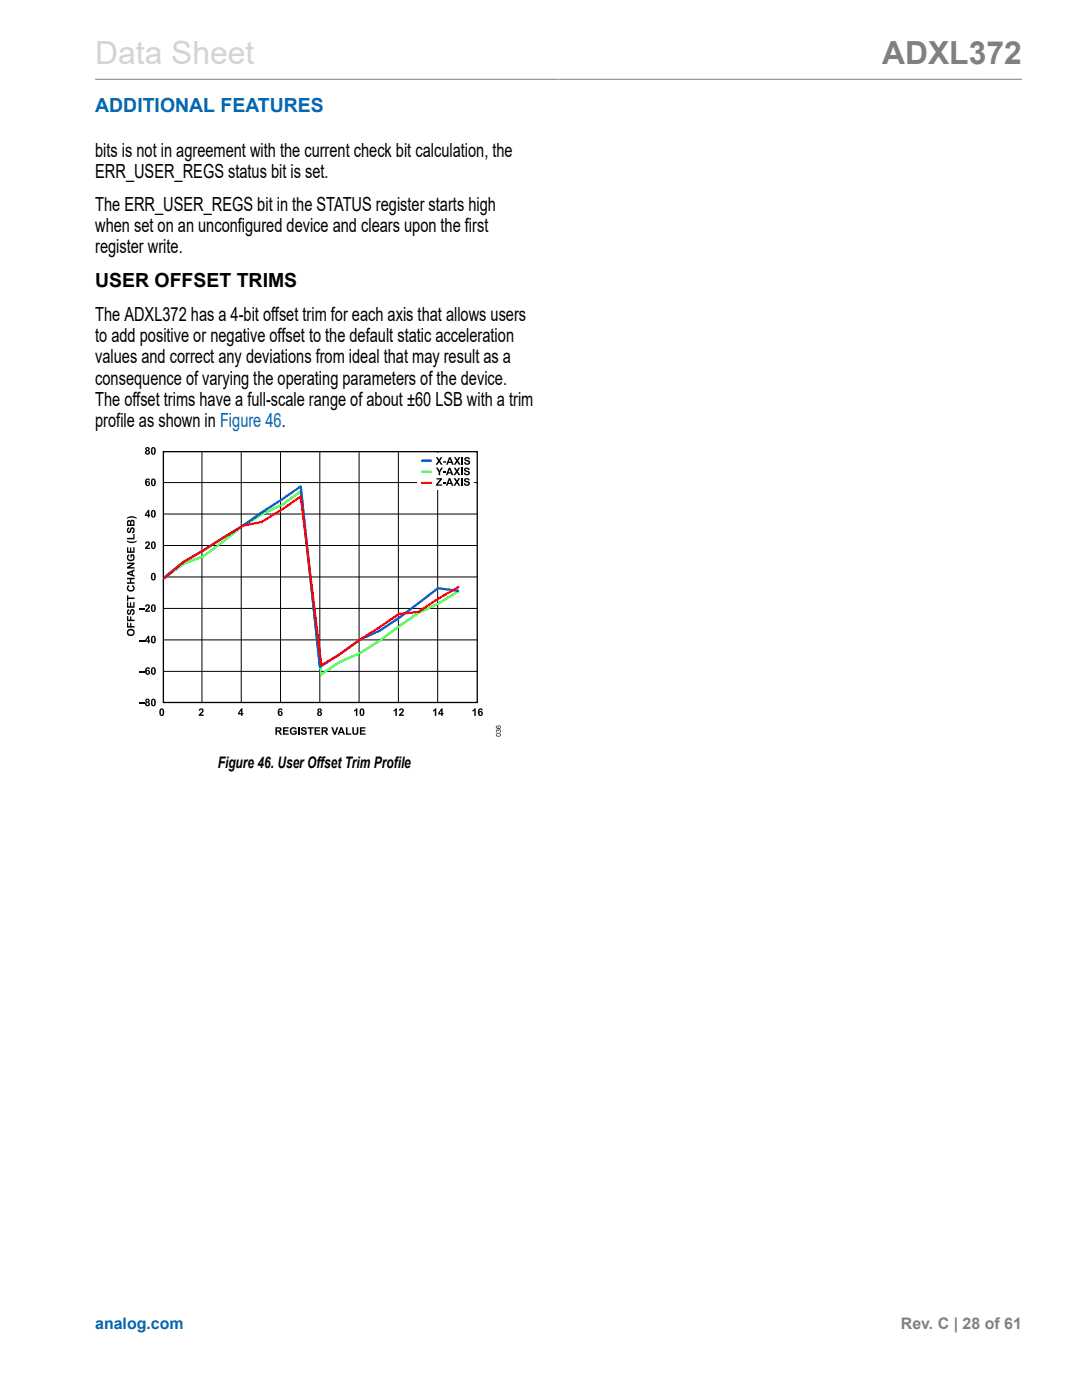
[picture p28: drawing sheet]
<svg xmlns="http://www.w3.org/2000/svg" width="216mm" height="279mm" viewBox="0 0 216 279" stroke-linecap="round" stroke-linejoin="round" font-family="sans-serif">
<defs><g id="words">
<text font-size="6.3" fill="#d3d3d3" x="19" y="12.7">Data Sheet</text>
<text font-size="6.3" fill="#808080" x="176" y="12.7">ADXL372</text>
<text font-size="3.9" fill="#0067b8" x="19" y="22.3">ADDITIONAL FEATURES</text>
<g font-size="3.9">
<text x="19" y="31.2">bits is not in agreement with the current check bit calculation, the</text>
<text x="19" y="35.5">ERR_USER_REGS status bit is set.</text>
<text x="19" y="46.3">when set on an unconfigured device and clears upon the first</text>
<text x="19" y="42">The ERR_USER_REGS bit in the STATUS register starts high</text>
<text x="19" y="50.5">register write.</text>
<text x="19" y="57.3">USER OFFSET TRIMS</text>
<text x="19" y="64">The ADXL372 has a 4-bit offset trim for each axis that allows users</text>
<text x="19" y="68.3">to add positive or negative offset to the default static acceleration</text>
<text x="19" y="76.7">consequence of varying the operating parameters of the device.</text>
<text x="19" y="72.5">values and correct any deviations from ideal that may result as a</text>
<text x="19" y="81">The offset trims have a full-scale range of about ±60 LSB with a trim</text>
<text x="19" y="85.2">profile as shown in Figure 46.</text>
</g>
<text font-size="3.2" x="43.4" y="153.2">Figure 46. User Offset Trim Profile</text>
<text font-size="3.2" fill="#0067b8" x="19" y="265.3">analog.com</text>
<text font-size="3.2" fill="#808080" x="179.8" y="265.3">Rev. C | 28 of 61</text>
</g></defs>
<path d="M19 15.8h184.9" fill="none" stroke="#808080" stroke-width=".2"/>
<g fill="none" stroke="#000" stroke-width=".2">
<path d="M32.6 96.3h62.6M40.3 90.2v50.1M48.1 90.2v50.1M56 90.2v50.1M63.8 90.2v50.1M71.7 90.2v50.1M79.5 90.2v50.1M87.3 90.2v50.1M32.6 115.1h62.6M32.6 108.9h62.6M32.6 102.6h62.6M32.6 134h62.6"/>
<path d="M32.6 127.7h62.6M32.6 121.4h62.6"/>
</g>
<g fill="#000">
<path d="M25.5 116.9l.3-.1v.3l-.2 .2a.48 .48 0 0 0 .5 .5 .48 .48 0 0 0 .4-.6l-.2-.1 .1-.3a.72 .72 0 0 1 .4 1 .72 .72 0 0 1-1.1 .2l-.4-.4zM25.4 110.8l.4-.2v.3a.45 .45 0 0 0-.2 .7 .45 .45 0 0 0 .7 .1 .38 .38 0 0 0 .3-.4 .38 .38 0 0 0-.3-.4v.4h-.3v-.7h.6a.79 .79 0 0 1 .2 1.1 .79 .79 0 0 1-1.1 .2 .79 .79 0 0 1-.3-1.1zM25.4 105.4l.4-.1v.3a.25 .25 0 0 0-.3 .2 .25 .25 0 0 0 .3 .3 .72 .72 0 0 1 .7-.9 .65 .65 0 0 1 .4 .7 .65 .65 0 0 1-.5 .5l-.1-.2a.28 .28 0 0 0 .4-.4 .28 .28 0 0 0-.4-.2 .66 .66 0 0 1-.8 .7l-.2-.3zM25.3 118.8h.3v.4h1.2v.4h-1.2v.4h-.3zM25.3 115.3h1.5v.3h-.6v.6h.6v.3h-1.5v-.3h.6v-.6h-.6zM25.3 112.3h1.5v.3l-.9 .6h.9v.3h-1.5v-.3l1-.6h-1zM25.3 109.2h.3v.8h.3v-.7h.3v.7h.4v-.8h.2v1.1h-1.5zM25.4 107.3h1.2v-.7h.2v1h-1.4zM25.3 107.9l1 .2 1-.2-.2 .3a1.65 1.65 0 0 1-1.8-.1zM25.3 103.3l.7-.2 .4-.1 .9 .3v.2l-1-.2-1 .2zM29.1 108.2a.51 .51 0 0 1 .8 .1 .51 .51 0 0 1-.3 .7l-.3 .3h.6v.3h-1l.2-.4a.71 .71 0 0 0 .5-.9l-.7 .2zM25.4 121.7l.4-.1v.3a.24 .24 0 0 0-.3 .2 .24 .24 0 0 0 .3 .3 .72 .72 0 0 1 .7-.8 .65 .65 0 0 1 .4 .6 .65 .65 0 0 1-.5 .6l-.1-.3a.28 .28 0 0 0 .4-.3 .28 .28 0 0 0-.4-.3 .66 .66 0 0 1-.8 .7l-.2-.3z"/>
<path d="M25.3 124.2h.3v.7h.4v-.6h.2v.6h.6v.3h-1.5zM25.3 122.9h.3v.8h.4v-.7h.2v.7h.6v.3h-1.5zM25.3 120.2h.3v.8h.3v-.8h.3v.8h.4v-.8h.2v1.1h-1.5zM27.7 121.5h1.2v.2h-1.2zM27.7 127.7h1.2v.2h-1.2zM27.7 134h1.2v.2h-1.2zM29.1 120.7a.51 .51 0 0 1 .8 .2 .51 .51 0 0 1-.3 .7l-.3 .2h.6v.3h-1l.2-.4a.71 .71 0 0 0 .5-.8l-.7 .1zM27.7 140.3h1.2v.2h-1.2zM39.8 141.5a.51 .51 0 0 1 .8 .1 .51 .51 0 0 1-.3 .8l-.2 .2h.5v.3h-1l.2-.4a.71 .71 0 0 0 .5-.8l-.6 .1zM56.5 145.1h1.1v.3h-.8v.3h.7v.3h-.7v.4h.8v.2h-1.1zM58 145.3a.71 .71 0 0 1 1.2 .3h-.3a.45 .45 0 0 0-.6-.2 .45 .45 0 0 0-.1 .7 .38 .38 0 0 0 .3 .3 .38 .38 0 0 0 .4-.3h-.3v-.3h.6v.6a.82 .82 0 0 1-1.1 .1 .82 .82 0 0 1-.1-1.2zM59.5 145.1h.3v1.5h-.3z"/>
<path d="M60.2 145.2a.62 .62 0 0 1 1 .4h-.3a.24 .24 0 0 0-.3-.3 .24 .24 0 0 0-.2 .3 .72 .72 0 0 1 .8 .7 .65 .65 0 0 1-.7 .4 .65 .65 0 0 1-.5-.6h.3a.28 .28 0 0 0 .3 .3 .28 .28 0 0 0 .2-.3 .66 .66 0 0 1-.7-.8zM61.4 145.1h1.2v.3h-.5v1.2h-.3v-1.2h-.4zM62.8 145.1h1.1v.3h-.8v.3h.7v.3h-.7v.4h.8v.2h-1.1zM66.1 145.1h.3l.4 1.1 .4-1.1h.3l-.5 1.5h-.4zM69 145.1h.3v1.3h.8v.2h-1.1zM70.3 145.1h.3v.8a.32 .32 0 0 0 .3 .5 .32 .32 0 0 0 .3-.4v-.9h.3v.8a.61 .61 0 0 1-.6 .8 .61 .61 0 0 1-.6-.8zM70.6 141.7l.5-.3h.2v1.5h-.3v-1.1l-.4 .2zM71.8 145.1h1.1v.3h-.8v.3h.8v.3h-.8v.4h.9v.2h-1.2zM78.5 141.7l.4-.3h.3v1.5h-.3v-1.1l-.4 .2zM79.8 141.5a.51 .51 0 0 1 .7 .1 .51 .51 0 0 1-.3 .8l-.2 .2h.6v.3h-1l.1-.4a.71 .71 0 0 0 .5-.8l-.6 .1zM86.4 141.7l.4-.3h.3v1.5h-.3v-1.1l-.4 .2zM94.3 141.7l.4-.3h.2v1.5h-.3v-1.1l-.3 .2z"/>
<path d="M29.1 89.3a.42 .42 0 0 1 .6 0 .42 .42 0 0 1 0 .6 .45 .45 0 0 1 .1 .7 .45 .45 0 0 1-.7 0 .45 .45 0 0 1 .1-.7l-.2-.2zM29.2 90.3a.25 .25 0 0 0 .5 0 .25 .25 0 0 0-.5 0zM29.2 89.6a.2 .2 0 0 0 .4 0 .2 .2 0 0 0-.4 0z"/>
<path d="M29.1 95.7l.5-.2 .3 .4-.5-.2-.2 .5a.48 .48 0 0 1 .7 .2 .48 .48 0 0 1-.3 .6 .48 .48 0 0 1-.6-.3v-.7zM29.3 96.5a.25 .25 0 0 0 .5 0 .25 .25 0 0 0-.5 0z"/>
<path d="M30.3 89.4a.52 .52 0 0 1 .6-.1 .52 .52 0 0 1 .2 .7 .54 .54 0 0 1-.5 .8 .54 .54 0 0 1-.5-.8zM30.5 89.5l-.1 .1a.66 .66 0 0 0 .2 .9 .76 .76 0 0 0-.1-1z"/>
<path d="M30.3 95.6a.52 .52 0 0 1 .6 0 .52 .52 0 0 1 .2 .7 .54 .54 0 0 1-.5 .7 .54 .54 0 0 1-.5-.7zM30.5 95.8l-.1 .1a.66 .66 0 0 0 .2 .9 .76 .76 0 0 0-.1-1.1z"/>
<path d="M25.5 103.9l.3-.1 .2 .2a.46 .46 0 0 1 .7-.2 .46 .46 0 0 1 .1 .7v.5h-1.5zM25.7 104.1l-.1 .6h.3v-.5zM26.2 104.1v.6h.4v-.6z"/>
<path d="M25.3 114.2l1.5-.6v.4l-.3 .1v.6l.3 .1v.3l-1.5-.5zM25.7 114.4l.6 .2v-.4z"/>
<path d="M29.5 101.8h.3v.9h.2l-.2 .6h-.3v-.3h-.6v-.3zM29.5 102.2l-.3 .5h.3z"/>
<path d="M30.3 101.9a.52 .52 0 0 1 .6 0 .52 .52 0 0 1 .2 .6 .54 .54 0 0 1-.5 .8 .54 .54 0 0 1-.5-.8zM30.5 102l-.1 .2a.66 .66 0 0 0 .2 .9 .76 .76 0 0 0-.1-1.1z"/>
<path d="M30.3 108.2a.52 .52 0 0 1 .6 0 .52 .52 0 0 1 .2 .6 .54 .54 0 0 1-.5 .8 .54 .54 0 0 1-.5-.8zM30.5 108.3l-.1 .1a.66 .66 0 0 0 .2 .9 .76 .76 0 0 0-.1-1z"/>
<path d="M30.3 114.5a.52 .52 0 0 1 .6-.1 .52 .52 0 0 1 .2 .7 .54 .54 0 0 1-.5 .8 .54 .54 0 0 1-.5-.8zM30.5 114.6l-.1 .1a.66 .66 0 0 0 .2 .9 .76 .76 0 0 0-.1-1z"/>
<path d="M25.3 126.2a.77 .77 0 0 1 1.5 0 .77 .77 0 0 1-1.5 0zM25.7 125.9a.46 .46 0 0 0 .4 .7 .46 .46 0 0 0 .4-.7l-.4-.1z"/>
<path d="M29.5 126.9h.3v.9h.2l-.2 .6h-.3v-.3h-.6v-.3zM29.5 127.3l-.3 .5h.3z"/>
<path d="M29.1 133.3l.5-.1 .3 .3-.5-.1-.2 .4a.48 .48 0 0 1 .7 .2 .48 .48 0 0 1-.3 .7 .48 .48 0 0 1-.6-.3v-.7zM29.3 134.2a.25 .25 0 0 0 .5 0 .25 .25 0 0 0-.5 0z"/>
<path d="M30.3 120.8a.52 .52 0 0 1 .6-.1 .52 .52 0 0 1 .2 .7 .54 .54 0 0 1-.5 .7 .54 .54 0 0 1-.5-.7zM30.5 120.9l-.1 .1a.66 .66 0 0 0 .2 .9 .76 .76 0 0 0-.1-1.1z"/>
<path d="M30.3 127a.52 .52 0 0 1 .6 0 .52 .52 0 0 1 .2 .6 .54 .54 0 0 1-.5 .8 .54 .54 0 0 1-.5-.8zM30.5 127.1l-.1 .2a.66 .66 0 0 0 .2 .9 .76 .76 0 0 0-.1-1.1z"/>
<path d="M30.3 133.3a.52 .52 0 0 1 .6 0 .52 .52 0 0 1 .2 .6 .54 .54 0 0 1-.5 .8 .54 .54 0 0 1-.5-.8zM30.5 133.4l-.1 .1a.66 .66 0 0 0 .2 .9 .76 .76 0 0 0-.1-1z"/>
<path d="M30.3 139.6a.52 .52 0 0 1 .6-.1 .52 .52 0 0 1 .2 .7 .54 .54 0 0 1-.5 .8 .54 .54 0 0 1-.5-.8zM30.5 139.7l-.1 .1a.66 .66 0 0 0 .2 .9 .76 .76 0 0 0-.1-1z"/>
<path d="M29.1 139.5a.42 .42 0 0 1 .6 0 .42 .42 0 0 1 0 .6 .45 .45 0 0 1 .1 .7 .45 .45 0 0 1-.7 0 .45 .45 0 0 1 .1-.7l-.2-.2zM29.2 140.5a.25 .25 0 0 0 .5 0 .25 .25 0 0 0-.5 0zM29.3 139.8a.18 .18 0 0 0 .3 0 .18 .18 0 0 0-.3 0z"/>
<path d="M31.9 141.5a.52 .52 0 0 1 .7 0 .52 .52 0 0 1 .2 .6 .54 .54 0 0 1-.5 .8 .54 .54 0 0 1-.5-.8zM32.2 141.6l-.1 .2a.66 .66 0 0 0 .2 .9 .76 .76 0 0 0-.1-1.1z"/>
<path d="M48.1 141.4h.3v.9h.2l-.2 .6h-.3v-.3h-.6v-.3zM48.1 141.8l-.3 .5h.3z"/>
<path d="M55 145.1h.6a.44 .44 0 0 1 .6 .3 .44 .44 0 0 1-.4 .6l.5 .6h-.4l-.3-.5-.3-.1v.6h-.3zM55.3 145.4v.4h.4a.19 .19 0 0 0 .2-.2 .19 .19 0 0 0-.3-.2z"/>
<path d="M55.6 141.5l.5-.1 .3 .3-.5-.1-.2 .4a.48 .48 0 0 1 .7 .3 .48 .48 0 0 1-.3 .6 .48 .48 0 0 1-.6-.3l-.1-.7zM55.7 142.4a.25 .25 0 0 0 .5 0 .25 .25 0 0 0-.5 0z"/>
<path d="M63.4 141.5a.42 .42 0 0 1 .7-.1 .42 .42 0 0 1-.1 .7 .45 .45 0 0 1 .1 .6 .45 .45 0 0 1-.7 0 .45 .45 0 0 1 .1-.6l-.2-.3zM63.6 142.4a.23 .23 0 0 0 .4 0 .23 .23 0 0 0-.4 0zM63.6 141.8a.2 .2 0 0 0 .4 0 .2 .2 0 0 0-.4 0z"/>
<path d="M64.2 145.1h.6a.44 .44 0 0 1 .6 .3 .44 .44 0 0 1-.4 .6l.5 .6h-.3l-.4-.5-.3-.1v.6h-.3zM64.5 145.4v.4h.4a.19 .19 0 0 0 .2-.2 .19 .19 0 0 0-.3-.2z"/>
<path d="M67.9 145.1h.4l.6 1.5h-.4l-.1-.3h-.6l-.1 .3h-.3zM68.1 145.5l-.2 .5h.4z"/>
<path d="M71.9 141.5a.52 .52 0 0 1 .7 0 .52 .52 0 0 1 .1 .6 .54 .54 0 0 1-.5 .8 .54 .54 0 0 1-.5-.8zM72.1 141.6v.2a.66 .66 0 0 0 .1 .9 .76 .76 0 0 0 0-1.1z"/>
<path d="M88.1 141.4h.2v.9h.2l-.2 .6h-.3v-.3h-.6v-.3zM88 141.8l-.3 .5h.3z"/>
<path d="M95.5 141.5l.6-.1 .2 .3-.5-.1-.1 .4a.48 .48 0 0 1 .6 .3 .48 .48 0 0 1-.3 .6 .48 .48 0 0 1-.6-.3v-.7zM95.7 142.4a.25 .25 0 0 0 .5 0 .25 .25 0 0 0-.5 0z"/>
</g>
<path d="M83.4 90.5h11.2v7.3h-11.2z" fill="#fff"/>
<g fill="#000">
<path d="M87 91.2h.3l.3 .5 .3-.5h.4l-.5 .8 .5 .7h-.3l-.4-.5-.3 .5h-.4l.5-.7zM87.1 95.4h1.1v.3l-.8 1h.8v.2h-1.2v-.2l.8-1h-.7zM87 93.3h.3l.4 .6 .3-.6h.4l-.6 .9v.6h-.3v-.6zM88.4 94.1h.5v.3h-.5zM88.4 96.2h.5v.3h-.5zM88.4 92.1h.6v.2h-.6zM90.5 95.4h.4l.3 .5 .3-.5h.3l-.4 .8 .5 .7h-.4l-.3-.5-.4 .5h-.3l.5-.7zM90.5 93.3h.4l.3 .5 .3-.5h.3l-.4 .8 .5 .7h-.4l-.3-.5-.4 .5h-.3l.5-.7zM90.6 91.2h.3l.3 .5 .3-.5h.4l-.5 .8 .5 .7h-.3l-.4-.5-.3 .5h-.4l.5-.7zM92 95.4h.3v1.5h-.3zM92 93.3h.3v1.5h-.3zM92.1 91.2h.3v1.5h-.3z"/>
<path d="M92.7 93.4a.62 .62 0 0 1 1 .4h-.3a.24 .24 0 0 0-.2-.3 .24 .24 0 0 0-.3 .3 .72 .72 0 0 1 .8 .7 .65 .65 0 0 1-.6 .4 .65 .65 0 0 1-.6-.6h.3a.28 .28 0 0 0 .3 .4 .28 .28 0 0 0 .3-.4 .66 .66 0 0 1-.7-.8zM92.7 95.5a.62 .62 0 0 1 1 .4h-.3a.24 .24 0 0 0-.2-.3 .24 .24 0 0 0-.3 .3 .72 .72 0 0 1 .8 .7 .65 .65 0 0 1-.6 .4 .65 .65 0 0 1-.6-.6h.3a.28 .28 0 0 0 .3 .4 .28 .28 0 0 0 .3-.4 .66 .66 0 0 1-.7-.8zM92.8 91.3a.62 .62 0 0 1 1 .4h-.3a.24 .24 0 0 0-.3-.3 .24 .24 0 0 0-.2 .3 .72 .72 0 0 1 .8 .7 .65 .65 0 0 1-.7 .4 .65 .65 0 0 1-.5-.5l.3-.1a.28 .28 0 0 0 .3 .4 .28 .28 0 0 0 .2-.4 .66 .66 0 0 1-.7-.8zM99 145.7l.3-.1 .1 .1a.31 .31 0 0 1 .5 0 .31 .31 0 0 1-.2 .5v-.1a.2 .2 0 0 0 .2-.2 .2 .2 0 0 0-.3-.2 .2 .2 0 0 0-.1 .3l-.1-.1a.17 .17 0 0 0-.2-.2 .17 .17 0 0 0-.2 .2 .17 .17 0 0 0 .2 .2v.1l-.2-.2z"/>
<path d="M89.5 93.3h.4l.6 1.5h-.4l-.1-.3h-.6l-.1 .3h-.3zM89.7 93.7l-.2 .5h.4z"/>
<path d="M89.5 95.4h.4l.6 1.5h-.4l-.1-.3h-.6l-.1 .3h-.3zM89.7 95.8l-.2 .5h.4z"/>
<path d="M89.6 91.2h.3l.6 1.5h-.3l-.1-.3h-.6l-.2 .3h-.3zM89.8 91.6l-.2 .5h.4z"/>
<path d="M99 144.9l.2-.1v.1a.2 .2 0 0 0-.1 .3 .2 .2 0 0 0 .2 .1h.1a.32 .32 0 0 1 .1-.5 .32 .32 0 0 1 .5 .2 .32 .32 0 0 1-.3 .4 .45 .45 0 0 1-.6 0 .45 .45 0 0 1-.1-.5zM99.4 145.1a.25 .25 0 0 0 .5 0 .25 .25 0 0 0-.5 0z"/>
<path d="M99 146.5l.2-.1a.39 .39 0 0 1 .6 0 .39 .39 0 0 1-.1 .6 .45 .45 0 0 1-.5 0 .45 .45 0 0 1-.2-.5zM99.1 146.5v.1a.41 .41 0 0 0 .4 .3 .41 .41 0 0 0 .3-.3z"/>
</g>
<path d="M84.2 92h1.8M32.8 115.2l3.8-3 3.9-2.3 8-5 11.5-7.8 3.8 36 3.7-2.4 4.4-3.1 3.8-1.7 4-2.6 7.7-5.9 4 .5" fill="none" stroke="#00f" stroke-width=".44"/>
<path d="M84.2 94.2h1.8M32.8 115.3l3.8-2.8 4-1.5 3.8-2.8 3.8-3.2 4.1-2.4 3.9-1.8 3.8-2.7 4 36.5 3.8-2.5 4-1.7 3.9-2.5 7.9-5.6 3.8-1.8 4-2.5" fill="none" stroke="#0f0" stroke-width=".44"/>
<path d="M84.2 96.4h1.8" fill="none" stroke="#ff000d" stroke-width=".44"/>
<path d="M32.6 90.1h62.6v50.1h-62.6z" fill="none" stroke="#000" stroke-width=".26"/>
<path d="M32.8 115.4l3.8-3.2 3.9-2.3 8-5 3.7-.7 4.1-2.5 3.7-2.6 4.1 33.6 3.4-2 4.4-3.1 7.7-5.1 3.8-.4 4-2.6 4.1-2.4" fill="none" stroke="#f00" stroke-width=".44"/>
<use href="#words"/>
</svg>
